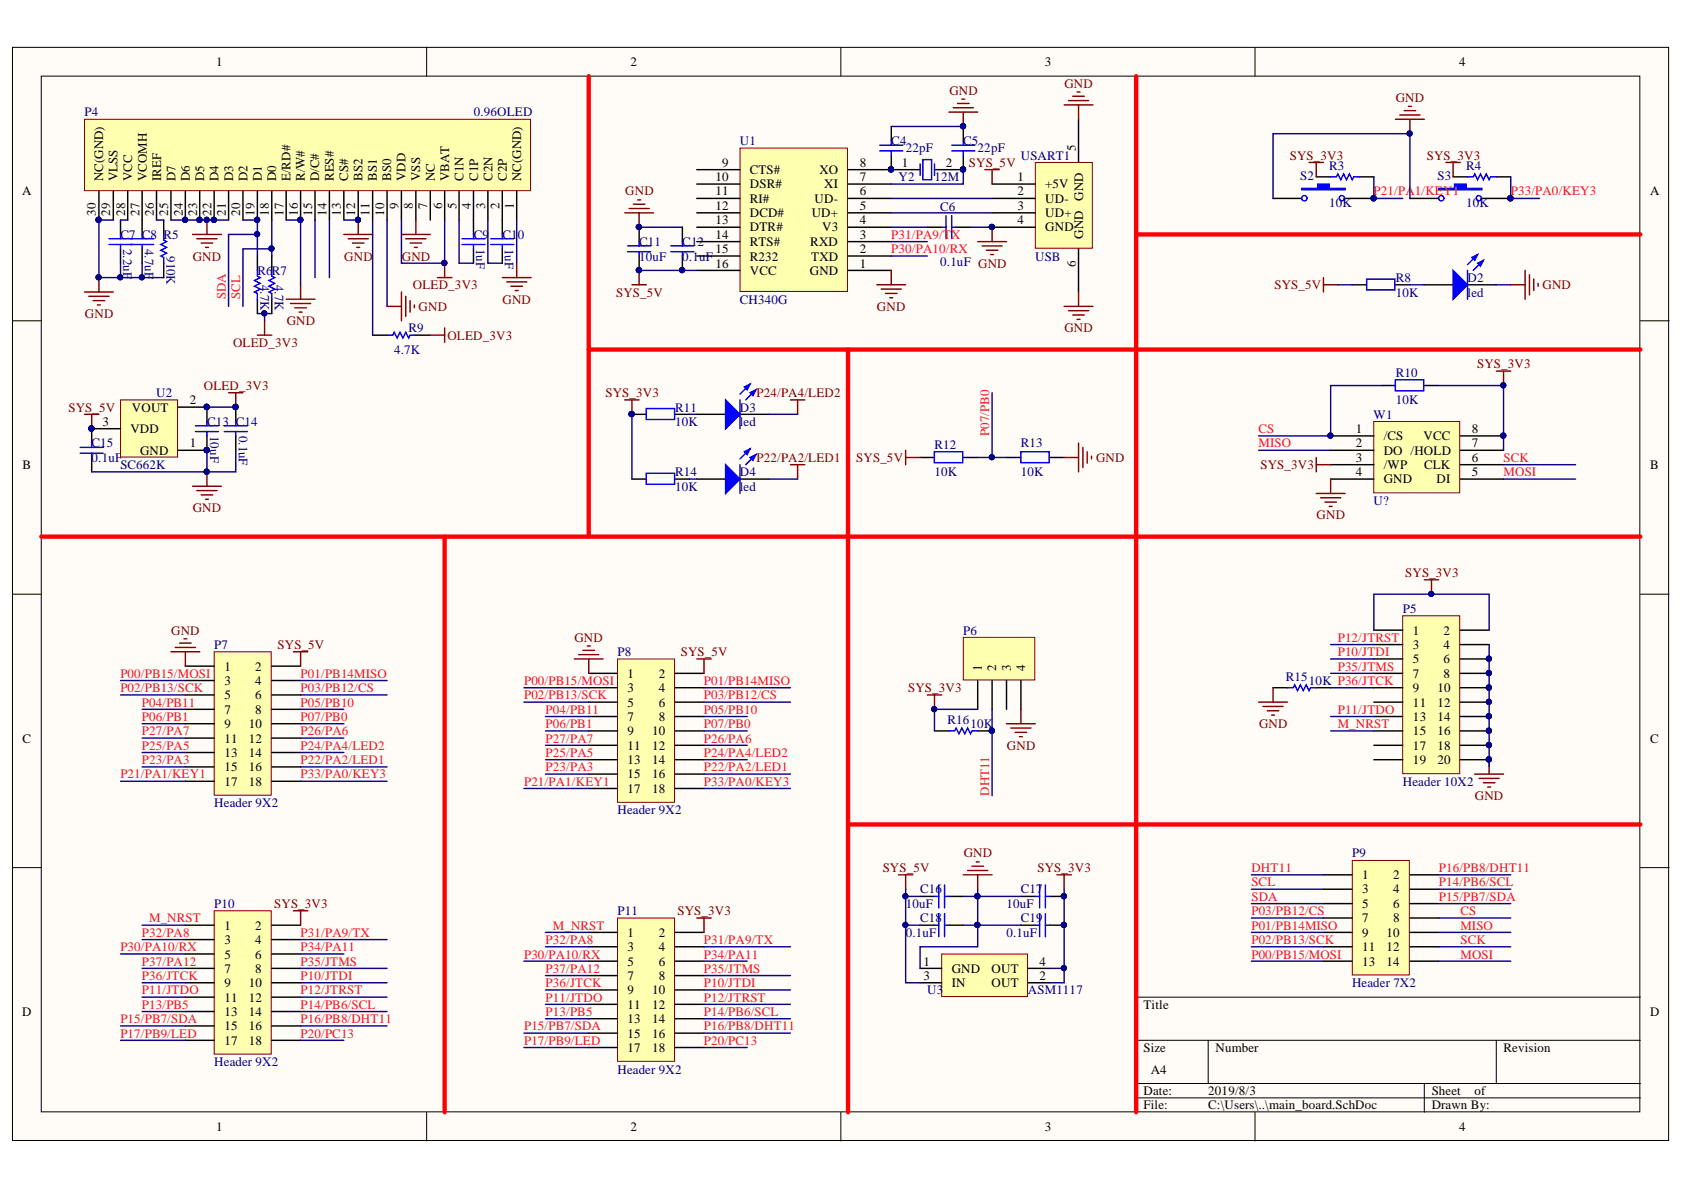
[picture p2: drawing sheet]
<svg xmlns="http://www.w3.org/2000/svg" width="297mm" height="210mm" viewBox="0 0 297 210" stroke-linecap="round" stroke-linejoin="round" font-family="sans-serif">
<defs><g id="words">
<g font-size="2.3">
<text x="38.1" y="11.7">1</text>
<text x="111.2" y="11.7">2</text>
<text x="184.3" y="11.7">3</text>
<text x="257.4" y="11.7">4</text>
<text x="127.4" y="29.4">9</text>
<text x="151.6" y="29.4">8</text>
<text x="159.1" y="29.4">1</text>
<text x="166.9" y="29.4">2</text>
<text x="189.8" y="26.6" transform="rotate(-90 189.8 26.6)">5</text>
<text x="3.9" y="34.5">A</text>
<text x="18.2" y="31.9" transform="rotate(-90 18.2 31.9)">NC(GND)</text>
<text x="20.7" y="31.9" transform="rotate(-90 20.7 31.9)">VLSS</text>
<text x="23.3" y="31.9" transform="rotate(-90 23.3 31.9)">VCC</text>
<text x="25.9" y="31.9" transform="rotate(-90 25.9 31.9)">VCOMH</text>
<text x="28.4" y="31.9" transform="rotate(-90 28.4 31.9)">IREF</text>
<text x="31" y="31.9" transform="rotate(-90 31 31.9)">D7</text>
<text x="33.5" y="31.9" transform="rotate(-90 33.5 31.9)">D6</text>
<text x="36" y="31.9" transform="rotate(-90 36 31.9)">D5</text>
<text x="38.6" y="31.9" transform="rotate(-90 38.6 31.9)">D4</text>
<text x="41.1" y="31.9" transform="rotate(-90 41.1 31.9)">D3</text>
<text x="43.6" y="31.9" transform="rotate(-90 43.6 31.9)">D2</text>
<text x="46.2" y="31.9" transform="rotate(-90 46.2 31.9)">D1</text>
<text x="48.7" y="31.9" transform="rotate(-90 48.7 31.9)">D0</text>
<text x="51.3" y="31.9" transform="rotate(-90 51.3 31.9)">E/RD#</text>
<text x="53.8" y="31.9" transform="rotate(-90 53.8 31.9)">R/W#</text>
<text x="56.3" y="31.9" transform="rotate(-90 56.3 31.9)">D/C#</text>
<text x="58.9" y="31.9" transform="rotate(-90 58.9 31.9)">RES#</text>
<text x="61.4" y="31.9" transform="rotate(-90 61.4 31.9)">CS#</text>
<text x="63.9" y="31.9" transform="rotate(-90 63.9 31.9)">BS2</text>
<text x="66.5" y="31.9" transform="rotate(-90 66.5 31.9)">BS1</text>
<text x="69" y="31.9" transform="rotate(-90 69 31.9)">BS0</text>
<text x="71.5" y="31.9" transform="rotate(-90 71.5 31.9)">VDD</text>
<text x="74.1" y="31.9" transform="rotate(-90 74.1 31.9)">VSS</text>
<text x="76.7" y="31.9" transform="rotate(-90 76.7 31.9)">NC</text>
<text x="79.2" y="31.9" transform="rotate(-90 79.2 31.9)">VBAT</text>
<text x="81.8" y="31.9" transform="rotate(-90 81.8 31.9)">C1N</text>
<text x="84.3" y="31.9" transform="rotate(-90 84.3 31.9)">C1P</text>
<text x="86.9" y="31.9" transform="rotate(-90 86.9 31.9)">C2N</text>
<text x="89.4" y="31.9" transform="rotate(-90 89.4 31.9)">C2P</text>
<text x="91.9" y="31.9" transform="rotate(-90 91.9 31.9)">NC(GND)</text>
<text x="126.2" y="31.9">10</text>
<text x="126.2" y="34.5">11</text>
<text x="132.3" y="30.7">CTS#</text>
<text x="132.3" y="33.2">DSR#</text>
<text x="132.3" y="35.7">RI#</text>
<text x="143.7" y="35.7">UD-</text>
<text x="144.5" y="30.7">XO</text>
<text x="145.4" y="33.2">XI</text>
<text x="151.6" y="34.5">6</text>
<text x="151.6" y="31.9">7</text>
<text x="179.5" y="34.5">2</text>
<text x="179.5" y="31.9">1</text>
<text x="184.4" y="35.7">UD-</text>
<text x="184.4" y="33.2">+5V</text>
<text x="191" y="35.4" transform="rotate(-90 191 35.4)">GND</text>
<text x="291.1" y="34.5">A</text>
<text x="16.9" y="38" transform="rotate(-90 16.9 38)">30</text>
<text x="19.5" y="38" transform="rotate(-90 19.5 38)">29</text>
<text x="22.1" y="38" transform="rotate(-90 22.1 38)">28</text>
<text x="24.6" y="38" transform="rotate(-90 24.6 38)">27</text>
<text x="27.1" y="38" transform="rotate(-90 27.1 38)">26</text>
<text x="29.7" y="38" transform="rotate(-90 29.7 38)">25</text>
<text x="32.2" y="38" transform="rotate(-90 32.2 38)">24</text>
<text x="34.8" y="38" transform="rotate(-90 34.8 38)">23</text>
<text x="37.3" y="38" transform="rotate(-90 37.3 38)">22</text>
<text x="39.8" y="38" transform="rotate(-90 39.8 38)">21</text>
<text x="42.4" y="38" transform="rotate(-90 42.4 38)">20</text>
<text x="44.9" y="38" transform="rotate(-90 44.9 38)">19</text>
<text x="47.4" y="38" transform="rotate(-90 47.4 38)">18</text>
<text x="50" y="38" transform="rotate(-90 50 38)">17</text>
<text x="52.5" y="38" transform="rotate(-90 52.5 38)">16</text>
<text x="55.1" y="38" transform="rotate(-90 55.1 38)">15</text>
<text x="57.6" y="38" transform="rotate(-90 57.6 38)">14</text>
<text x="60.1" y="38" transform="rotate(-90 60.1 38)">13</text>
<text x="62.7" y="38" transform="rotate(-90 62.7 38)">12</text>
<text x="65.2" y="38" transform="rotate(-90 65.2 38)">11</text>
<text x="67.7" y="38" transform="rotate(-90 67.7 38)">10</text>
<text x="70.3" y="36.9" transform="rotate(-90 70.3 36.9)">9</text>
<text x="72.8" y="36.9" transform="rotate(-90 72.8 36.9)">8</text>
<text x="75.4" y="36.9" transform="rotate(-90 75.4 36.9)">7</text>
<text x="78" y="36.9" transform="rotate(-90 78 36.9)">6</text>
<text x="80.5" y="36.9" transform="rotate(-90 80.5 36.9)">5</text>
<text x="83" y="36.9" transform="rotate(-90 83 36.9)">4</text>
<text x="85.6" y="36.9" transform="rotate(-90 85.6 36.9)">3</text>
<text x="88.1" y="36.9" transform="rotate(-90 88.1 36.9)">2</text>
<text x="90.7" y="36.9" transform="rotate(-90 90.7 36.9)">1</text>
<text x="126.2" y="37">12</text>
<text x="126.2" y="39.5">13</text>
<text x="132.3" y="38.3">DCD#</text>
<text x="132.3" y="40.8">DTR#</text>
<text x="143.2" y="38.3">UD+</text>
<text x="145" y="40.8">V3</text>
<text x="151.6" y="39.5">4</text>
<text x="151.6" y="37">5</text>
<text x="179.5" y="39.5">4</text>
<text x="179.5" y="37">3</text>
<text x="184.4" y="40.8">GND</text>
<text x="184.4" y="38.3">UD+</text>
<text x="126.2" y="42.1">14</text>
<text x="126.2" y="44.7">15</text>
<text x="126.2" y="47.2">16</text>
<text x="132.3" y="43.4">RTS#</text>
<text x="132.3" y="46">R232</text>
<text x="142.9" y="43.4">RXD</text>
<text x="143.1" y="46">TXD</text>
<text x="151.6" y="47.2">1</text>
<text x="151.6" y="44.7">2</text>
<text x="151.6" y="42.1">3</text>
<text x="189.8" y="47.1" transform="rotate(-90 189.8 47.1)">6</text>
<text x="191" y="42.1" transform="rotate(-90 191 42.1)">GND</text>
<text x="132.3" y="48.5">VCC</text>
<text x="142.8" y="48.5">GND</text>
<text x="33.5" y="71.3">2</text>
<text x="18.1" y="75.1">3</text>
<text x="23" y="76.4">VDD</text>
<text x="23.3" y="72.6">VOUT</text>
<text x="239.2" y="76.4">1</text>
<text x="244.1" y="77.7">/CS</text>
<text x="251.1" y="77.7">VCC</text>
<text x="259.6" y="76.4">8</text>
<text x="4" y="82.7">B</text>
<text x="24.7" y="80.2">GND</text>
<text x="33.5" y="78.9">1</text>
<text x="239.2" y="78.9">2</text>
<text x="239.2" y="81.5">3</text>
<text x="239.2" y="84">4</text>
<text x="244.1" y="80.2">DO /HOLD</text>
<text x="244.1" y="82.7">/WP</text>
<text x="251.2" y="82.7">CLK</text>
<text x="259.6" y="84">5</text>
<text x="259.6" y="81.5">6</text>
<text x="259.6" y="78.9">7</text>
<text x="291.1" y="82.7">B</text>
<text x="244.1" y="85.3">GND</text>
<text x="253.4" y="85.3">DI</text>
<text x="249.2" y="112">1</text>
<text x="254.6" y="112">2</text>
<text x="39.6" y="118.3">1</text>
<text x="45" y="118.3">2</text>
<text x="110.7" y="119.6">1</text>
<text x="116.2" y="119.6">2</text>
<text x="173.2" y="118.3" transform="rotate(-90 173.2 118.3)">1</text>
<text x="175.7" y="118.3" transform="rotate(-90 175.7 118.3)">2</text>
<text x="178.3" y="118.3" transform="rotate(-90 178.3 118.3)">3</text>
<text x="180.8" y="118.3" transform="rotate(-90 180.8 118.3)">4</text>
<text x="249.2" y="114.5">3</text>
<text x="249.2" y="117">5</text>
<text x="249.2" y="119.6">7</text>
<text x="254.6" y="114.5">4</text>
<text x="254.6" y="117">6</text>
<text x="254.6" y="119.6">8</text>
<text x="39.6" y="120.8">3</text>
<text x="39.6" y="123.4">5</text>
<text x="39.6" y="125.9">7</text>
<text x="45" y="120.8">4</text>
<text x="45" y="123.4">6</text>
<text x="45" y="125.9">8</text>
<text x="110.7" y="122.1">3</text>
<text x="110.7" y="124.6">5</text>
<text x="116.2" y="122.1">4</text>
<text x="116.2" y="124.6">6</text>
<text x="249.2" y="122.1">9</text>
<text x="249.2" y="124.6">11</text>
<text x="253.5" y="122.1">10</text>
<text x="253.5" y="124.6">12</text>
<text x="4" y="131">C</text>
<text x="39.6" y="128.4">9</text>
<text x="39.6" y="131">11</text>
<text x="43.9" y="128.4">10</text>
<text x="43.9" y="131">12</text>
<text x="110.7" y="127.2">7</text>
<text x="110.7" y="129.7">9</text>
<text x="115" y="129.7">10</text>
<text x="116.2" y="127.2">8</text>
<text x="249.2" y="127.2">13</text>
<text x="249.2" y="129.7">15</text>
<text x="253.5" y="127.2">14</text>
<text x="253.5" y="129.7">16</text>
<text x="291.1" y="131">C</text>
<text x="39.6" y="133.5">13</text>
<text x="39.6" y="136">15</text>
<text x="43.9" y="133.5">14</text>
<text x="43.9" y="136">16</text>
<text x="110.7" y="132.2">11</text>
<text x="110.7" y="134.8">13</text>
<text x="110.7" y="137.3">15</text>
<text x="115" y="132.2">12</text>
<text x="115" y="134.8">14</text>
<text x="115" y="137.3">16</text>
<text x="249.2" y="132.2">17</text>
<text x="249.2" y="134.8">19</text>
<text x="253.5" y="132.2">18</text>
<text x="253.5" y="134.8">20</text>
<text x="39.6" y="138.6">17</text>
<text x="43.9" y="138.6">18</text>
<text x="110.7" y="139.8">17</text>
<text x="115" y="139.8">18</text>
<text x="240.3" y="155.1">1</text>
<text x="245.8" y="155.1">2</text>
<text x="240.3" y="157.6">3</text>
<text x="240.3" y="160.1">5</text>
<text x="245.8" y="157.6">4</text>
<text x="245.8" y="160.1">6</text>
<text x="39.6" y="164">1</text>
<text x="39.6" y="166.5">3</text>
<text x="45" y="164">2</text>
<text x="45" y="166.5">4</text>
<text x="110.7" y="165.3">1</text>
<text x="110.7" y="167.8">3</text>
<text x="116.2" y="165.3">2</text>
<text x="116.2" y="167.8">4</text>
<text x="240.3" y="162.7">7</text>
<text x="240.3" y="165.3">9</text>
<text x="240.3" y="167.8">11</text>
<text x="244.6" y="165.3">10</text>
<text x="244.6" y="167.8">12</text>
<text x="245.8" y="162.7">8</text>
<text x="39.6" y="169.1">5</text>
<text x="39.6" y="171.6">7</text>
<text x="45" y="169.1">6</text>
<text x="45" y="171.6">8</text>
<text x="110.7" y="170.3">5</text>
<text x="110.7" y="172.9">7</text>
<text x="116.2" y="170.3">6</text>
<text x="116.2" y="172.9">8</text>
<text x="162.9" y="170.3">1</text>
<text x="162.9" y="172.9">3</text>
<text x="167.9" y="171.6">GND</text>
<text x="174.9" y="171.6">OUT</text>
<text x="183.4" y="170.3">4</text>
<text x="183.4" y="172.9">2</text>
<text x="240.3" y="170.3">13</text>
<text x="244.6" y="170.3">14</text>
<text x="3.9" y="179.2">D</text>
<text x="39.6" y="174.1">9</text>
<text x="39.6" y="176.7">11</text>
<text x="39.6" y="179.2">13</text>
<text x="43.9" y="174.1">10</text>
<text x="43.9" y="176.7">12</text>
<text x="43.9" y="179.2">14</text>
<text x="110.7" y="175.4">9</text>
<text x="110.7" y="177.9">11</text>
<text x="115" y="175.4">10</text>
<text x="115" y="177.9">12</text>
<text x="167.9" y="174.1">IN</text>
<text x="174.9" y="174.1">OUT</text>
<text x="201.7" y="177.9">Title</text>
<text x="291.1" y="179.2">D</text>
<text x="39.6" y="181.8">15</text>
<text x="39.6" y="184.3">17</text>
<text x="43.9" y="181.8">16</text>
<text x="43.9" y="184.3">18</text>
<text x="110.7" y="180.5">13</text>
<text x="110.7" y="183">15</text>
<text x="110.7" y="185.6">17</text>
<text x="115" y="180.5">14</text>
<text x="115" y="183">16</text>
<text x="115" y="185.6">18</text>
<text x="201.7" y="185.6">Size</text>
<text x="214.4" y="185.6">Number</text>
<text x="265.2" y="185.6">Revision</text>
<text x="203" y="189.4">A4</text>
<text x="201.7" y="193.2">Date:</text>
<text x="201.7" y="195.7">File:</text>
<text x="213.1" y="193.2">2019/8/3</text>
<text x="213.1" y="195.7">C:\Users\..\main_board.SchDoc</text>
<text x="252.5" y="193.2">Sheet</text>
<text x="252.5" y="195.7">Drawn By:</text>
<text x="260.1" y="193.2">of</text>
<text x="38.1" y="199.5">1</text>
<text x="111.2" y="199.5">2</text>
<text x="184.3" y="199.5">3</text>
<text x="257.4" y="199.5">4</text>
</g>
<g font-size="2.3" fill="#800000">
<text x="167.5" y="16.7">GND</text>
<text x="187.7" y="15.5">GND</text>
<text x="246.2" y="18">GND</text>
<text x="170.9" y="29.4">SYS_5V</text>
<text x="227.5" y="28.1">SYS_3V3</text>
<text x="251.7" y="28.1">SYS_3V3</text>
<text x="110.3" y="34.5">GND</text>
<text x="34" y="46">GND</text>
<text x="60.7" y="46">GND</text>
<text x="70.9" y="46">GND</text>
<text x="72.8" y="51">OLED_3V3</text>
<text x="88.6" y="53.6">GND</text>
<text x="108.7" y="52.3">SYS_5V</text>
<text x="224.8" y="51">SYS_5V</text>
<text x="272.1" y="51">GND</text>
<text x="15" y="56.1">GND</text>
<text x="50.6" y="57.4">GND</text>
<text x="73.8" y="54.8">GND</text>
<text x="78.9" y="59.9">OLED_3V3</text>
<text x="154.7" y="54.8">GND</text>
<text x="187.7" y="58.6">GND</text>
<text x="41.1" y="61.2">OLED_3V3</text>
<text x="260.6" y="65">SYS_3V3</text>
<text x="35.9" y="68.8">OLED_3V3</text>
<text x="106.8" y="70.1">SYS_3V3</text>
<text x="133.5" y="70.1">P24/PA4/LED2</text>
<text x="12.1" y="72.6">SYS_5V</text>
<text x="133.5" y="81.5">P22/PA2/LED1</text>
<text x="151" y="81.5">SYS_5V</text>
<text x="193.3" y="81.5">GND</text>
<text x="222.3" y="82.7">SYS_3V3</text>
<text x="34" y="90.3">GND</text>
<text x="232.2" y="91.6">GND</text>
<text x="247.9" y="101.7">SYS_3V3</text>
<text x="30.2" y="112">GND</text>
<text x="101.3" y="113.2">GND</text>
<text x="49" y="114.5">SYS_5V</text>
<text x="120.1" y="115.8">SYS_5V</text>
<text x="160.2" y="122.1">SYS_3V3</text>
<text x="222.1" y="128.4">GND</text>
<text x="177.6" y="132.2">GND</text>
<text x="260.1" y="141.1">GND</text>
<text x="155.7" y="153.8">SYS_5V</text>
<text x="170" y="151.2">GND</text>
<text x="183" y="153.8">SYS_3V3</text>
<text x="48.4" y="160.1">SYS_3V3</text>
<text x="119.5" y="161.4">SYS_3V3</text>
</g>
<g font-size="2.3" fill="#000080">
<text x="14.9" y="20.5">P4</text>
<text x="83.6" y="20.5">0.96OLED</text>
<text x="130.5" y="25.6">U1</text>
<text x="157.2" y="25.6">C4</text>
<text x="159.8" y="26.9">22pF</text>
<text x="169.9" y="25.6">C5</text>
<text x="172.4" y="26.9">22pF</text>
<text x="180.1" y="28.1">USART1</text>
<text x="234.4" y="29.9">R3</text>
<text x="258.6" y="29.9">R4</text>
<text x="158.5" y="31.9">Y2</text>
<text x="164.8" y="31.9">12M</text>
<text x="229.4" y="31.7">S2</text>
<text x="253.5" y="31.7">S3</text>
<text x="165.8" y="37.3">C6</text>
<text x="234.4" y="36.5">10K</text>
<text x="258.6" y="36.5">10K</text>
<text x="21.2" y="42.1">C7 C8 R5</text>
<text x="21.7" y="43.9" transform="rotate(90 21.7 43.9)">2.2uF</text>
<text x="25.5" y="43.9" transform="rotate(90 25.5 43.9)">4.7uF</text>
<text x="29.3" y="45.1" transform="rotate(90 29.3 45.1)">910K</text>
<text x="83.6" y="42.1">C9</text>
<text x="84" y="43.9" transform="rotate(90 84 43.9)">1uF</text>
<text x="88.6" y="42.1">C1</text>
<text x="89.1" y="43.9" transform="rotate(90 89.1 43.9)">1uF</text>
<text x="91.3" y="42.1">0</text>
<text x="112.7" y="46">10uF</text>
<text x="112.7" y="43.4">C11</text>
<text x="120.3" y="46">0.1uF</text>
<text x="120.3" y="43.4">C12</text>
<text x="165.8" y="47">0.1uF GND</text>
<text x="182.6" y="46">USB</text>
<text x="45.4" y="48.5">R6R7</text>
<text x="45.9" y="50.2" transform="rotate(90 45.9 50.2)">4.7K</text>
<text x="48.5" y="50.2" transform="rotate(90 48.5 50.2)">4.7K</text>
<text x="130.5" y="53.6">CH340G</text>
<text x="246.2" y="52.3">10K</text>
<text x="246.2" y="49.8">R8</text>
<text x="258.9" y="49.8">D2</text>
<text x="258.9" y="52.3">l</text>
<text x="259.6" y="52.3">ed</text>
<text x="72.1" y="58.6">R9</text>
<text x="69.5" y="62.4">4.7K</text>
<text x="27.6" y="70.1">U2</text>
<text x="246.2" y="71.3">10K</text>
<text x="246.2" y="66.5">R10</text>
<text x="36.5" y="75.1">C13 C14</text>
<text x="37" y="76.9" transform="rotate(90 37 76.9)">10uF</text>
<text x="42.1" y="76.9" transform="rotate(90 42.1 76.9)">0.1uF</text>
<text x="119.1" y="75.1">10K</text>
<text x="119.1" y="72.6">R11</text>
<text x="130.5" y="72.6">D3</text>
<text x="130.5" y="75.1">l</text>
<text x="131.2" y="75.1">ed</text>
<text x="242.3" y="73.9">W1</text>
<text x="16.2" y="81.5">0.1uF</text>
<text x="16.2" y="78.9">C15</text>
<text x="21.2" y="82.7">SC662K</text>
<text x="119.1" y="84">R14</text>
<text x="130.5" y="84">D4</text>
<text x="164.8" y="84">10K</text>
<text x="164.8" y="79.2">R12</text>
<text x="180.1" y="84">10K</text>
<text x="180.1" y="78.9">R13</text>
<text x="119.1" y="86.5">10K</text>
<text x="130.5" y="86.5">l</text>
<text x="131.2" y="86.5">ed</text>
<text x="242.3" y="89.1">U?</text>
<text x="169.9" y="112">P6</text>
<text x="247.5" y="108.2">P5</text>
<text x="37.8" y="114.5">P7</text>
<text x="108.9" y="115.8">P8</text>
<text x="226.8" y="120.1">R15</text>
<text x="230.9" y="120.8">10K P36/JTCK</text>
<text x="167.1" y="127.7">R16</text>
<text x="171.2" y="128.4">10K</text>
<text x="37.8" y="142.4">Header 9X2</text>
<text x="108.9" y="143.6">Header 9X2</text>
<text x="247.5" y="138.6">Header 10X2</text>
<text x="238.5" y="151.2">P9</text>
<text x="37.8" y="160.1">P10</text>
<text x="108.9" y="161.4">P11</text>
<text x="159.8" y="160.1">10uF</text>
<text x="162.3" y="157.6">C16</text>
<text x="177.5" y="160.1">10uF</text>
<text x="180.1" y="157.6">C17</text>
<text x="159.8" y="165.3">0.1uF</text>
<text x="162.3" y="162.7">C18</text>
<text x="177.5" y="165.3">0.1uF</text>
<text x="180.1" y="162.7">C19</text>
<text x="163.6" y="175.4">U3</text>
<text x="181.3" y="175.4">ASM1117</text>
<text x="238.5" y="174.1">Header 7X2</text>
<text x="37.8" y="188.1">Header 9X2</text>
<text x="108.9" y="189.4">Header 9X2</text>
</g>
<g font-size="2.3" fill="#ee0e22">
<text x="242.3" y="34.5">P21/PA1/KEY1</text>
<text x="266.5" y="34.5">P33/PA0/KEY3</text>
<text x="157.2" y="44.7">P30/PA10/RX</text>
<text x="157.2" y="42.1">P31/PA9/TX</text>
<text x="39.8" y="52.8" transform="rotate(-90 39.8 52.8)">SDA</text>
<text x="42.4" y="52.8" transform="rotate(-90 42.4 52.8)">SCL</text>
<text x="174.5" y="76.9" transform="rotate(-90 174.5 76.9)">P07/PB0</text>
<text x="222" y="76.4">CS</text>
<text x="222" y="78.9">MISO</text>
<text x="265.2" y="81.5">SCK</text>
<text x="265.2" y="84">MOSI</text>
<text x="236" y="113.2">P12/JTRST</text>
<text x="21.2" y="119.6">P00/PB15/MOSI</text>
<text x="53" y="119.6">P01/PB14MISO</text>
<text x="236" y="118.3">P35/JTMS</text>
<text x="236" y="115.8">P10/JTDI</text>
<text x="21.2" y="122.1">P02/PB13/SCK</text>
<text x="25" y="124.6">P04/PB11</text>
<text x="53" y="122.1">P03/PB12/CS</text>
<text x="53" y="124.6">P05/PB10</text>
<text x="92.4" y="120.8">P00/PB15/MOSI</text>
<text x="92.4" y="123.4">P02/PB13/SCK</text>
<text x="96.2" y="125.9">P04/PB11</text>
<text x="124.2" y="120.8">P01/PB14MISO</text>
<text x="124.2" y="123.4">P03/PB12/CS</text>
<text x="124.2" y="125.9">P05/PB10</text>
<text x="236" y="125.9">P11/JTDO</text>
<text x="25" y="127.2">P06/PB1</text>
<text x="25" y="129.7">P27/PA7</text>
<text x="53" y="127.2">P07/PB0</text>
<text x="53" y="129.7">P26/PA6</text>
<text x="96.2" y="128.4">P06/PB1</text>
<text x="96.2" y="131">P27/PA7</text>
<text x="124.2" y="128.4">P07/PB0</text>
<text x="124.2" y="131">P26/PA6</text>
<text x="236" y="128.4">M_NRST</text>
<text x="21.2" y="137.3">P21/PA1/KEY1</text>
<text x="25" y="132.2">P25/PA5</text>
<text x="25" y="134.8">P23/PA3</text>
<text x="53" y="132.2">P24/PA4/LED2</text>
<text x="53" y="134.8">P22/PA2/LED1</text>
<text x="53" y="137.3">P33/PA0/KEY3</text>
<text x="96.2" y="133.5">P25/PA5</text>
<text x="96.2" y="136">P23/PA3</text>
<text x="124.2" y="133.5">P24/PA4/LED2</text>
<text x="124.2" y="136">P22/PA2/LED1</text>
<text x="92.4" y="138.6">P21/PA1/KEY1</text>
<text x="124.2" y="138.6">P33/PA0/KEY3</text>
<text x="174.5" y="140.3" transform="rotate(-90 174.5 140.3)">DHT11</text>
<text x="220.7" y="153.8">DHT11</text>
<text x="253.8" y="153.8">P16/PB8/DHT11</text>
<text x="220.7" y="161.4">P03/PB12/CS</text>
<text x="220.7" y="158.9">SDA</text>
<text x="220.7" y="156.3">SCL</text>
<text x="253.8" y="158.9">P15/PB7/SDA</text>
<text x="253.8" y="156.3">P14/PB6/SCL</text>
<text x="257.6" y="161.4">CS</text>
<text x="21.2" y="167.8">P30/PA10/RX</text>
<text x="25" y="165.3">P32/PA8</text>
<text x="26.3" y="162.7">M_NRST</text>
<text x="53" y="165.3">P31/PA9/TX</text>
<text x="53" y="167.8">P34/PA11</text>
<text x="96.2" y="166.5">P32/PA8</text>
<text x="97.5" y="164">M_NRST</text>
<text x="124.2" y="166.5">P31/PA9/TX</text>
<text x="220.7" y="164">P01/PB14MISO</text>
<text x="220.7" y="166.5">P02/PB13/SCK</text>
<text x="257.6" y="164">MISO</text>
<text x="257.6" y="166.5">SCK</text>
<text x="25" y="170.3">P37/PA12</text>
<text x="25" y="172.9">P36/JTCK</text>
<text x="53" y="170.3">P35/JTMS</text>
<text x="53" y="172.9">P10/JTDI</text>
<text x="92.4" y="169.1">P30/PA10/RX</text>
<text x="96.2" y="171.6">P37/PA12</text>
<text x="124.2" y="169.1">P34/PA11</text>
<text x="124.2" y="171.6">P35/JTMS</text>
<text x="220.7" y="169.1">P00/PB15/MOSI</text>
<text x="257.6" y="169.1">MOSI</text>
<text x="25" y="175.4">P11/JTDO</text>
<text x="25" y="177.9">P13/PB5</text>
<text x="53" y="175.4">P12/JTRST</text>
<text x="53" y="177.9">P14/PB6/SCL</text>
<text x="96.2" y="174.1">P36/JTCK</text>
<text x="96.2" y="176.7">P11/JTDO</text>
<text x="96.2" y="179.2">P13/PB5</text>
<text x="124.2" y="174.1">P10/JTDI</text>
<text x="124.2" y="176.7">P12/JTRST</text>
<text x="124.2" y="179.2">P14/PB6/SCL</text>
<text x="21.2" y="180.5">P15/PB7/SDA</text>
<text x="21.2" y="183">P17/PB9/LED</text>
<text x="53" y="180.5">P16/PB8/DHT11</text>
<text x="53" y="183">P20/PC13</text>
<text x="92.4" y="181.8">P15/PB7/SDA</text>
<text x="92.4" y="184.3">P17/PB9/LED</text>
<text x="124.2" y="181.8">P16/PB8/DHT11</text>
<text x="124.2" y="184.3">P20/PC13</text>
</g>
</g></defs>
<g fill="#fffcf8" stroke="#000" stroke-width=".18">
<path d="M2.2 8.4h292.1v192.8h-292.1z"/>
<path d="M7.3 13.4h281.9v182.7h-281.9z"/>
</g>
<g fill="none" stroke="#000" stroke-width=".18">
<path d="M75.3 8.4v5M148.3 8.4v5M221.4 8.4v5M2.2 56.6h5.1M289.3 56.6h5.1M2.2 104.8h5.1M289.3 104.8h5.1M2.2 153h5.1M289.3 153h5.1M289.3 175.9h-88.9v20.3M75.3 196.2v5.1M148.3 196.2v5.1"/>
<path d="M200.4 183.5h88.9M200.4 191.1h88.9M200.4 193.7h88.9M213.1 183.5v7.6M221.4 196.2v5.1M251.2 191.1v5.1M263.9 183.5v7.6"/>
</g>
<path d="M14.9 21h78.7v12.6h-78.7z" fill="#ffffb0" stroke="#800000" stroke-width=".18"/>
<g fill="none" stroke="#000" stroke-width=".25">
<path d="M17.4 33.7v5.1M20 33.7v5.1M21.3 38.8v2.6M22.5 33.7v5.1M25.1 33.7v7.7M27.6 33.7v5.1M28.9 38.8v2.6M30.2 33.7v5.1M32.7 33.7v5.1M35.2 33.7v5.1M37.8 33.7v5.1M40.3 33.7v5.1"/>
<path d="M42.9 33.7v5.1M45.4 33.7v5.1M47.9 33.7v5.1M50.5 33.7v5.1M53 33.7v5.1M55.6 33.7v5.1M58.1 33.7v5.1M60.6 33.7v5.1M63.2 33.7v5.1M65.7 33.7v5.1M68.3 33.7v5.1M70.8 33.7v5.1"/>
<path d="M73.4 33.7v5.1M75.9 33.7v5.1M78.4 33.7v5.1M81 33.7v5.1M83.5 33.7v7.7M86.1 33.7v5.1M88.6 33.7v7.7M91.1 33.7v5.1M21.3 43.9v2.5M25.1 43.9v2.5M28.9 46.4v2.6M45.4 45.2v2.5"/>
<path d="M45.4 52.8v2.5M47.9 45.2v2.5M47.9 52.8v2.5M65.7 59.1h2.6M73.4 59.1h2.5M83.5 43.9v2.5M88.6 43.9v2.5M16.2 75.6v2.6M36.5 71.8v2.5M36.5 76.9v2.5M16.2 80.7v2.5"/>
</g>
<g fill="#000080" stroke="#000080" stroke-width=".18">
<circle cx="63.1" cy="38.8" r=".46"/>
<circle cx="53" cy="38.8" r=".46"/>
<circle cx="45.3" cy="38.8" r=".46"/>
<circle cx="37.7" cy="38.8" r=".47"/>
<circle cx="35.2" cy="38.8" r=".46"/>
<circle cx="32.6" cy="38.8" r=".46"/>
<circle cx="17.4" cy="38.8" r=".47"/>
<circle cx="16.1" cy="75.6" r=".46"/>
<circle cx="41.5" cy="71.8" r=".46"/>
<circle cx="78.4" cy="46.4" r=".47"/>
<circle cx="36.4" cy="38.8" r=".46"/>
<circle cx="17.4" cy="48.9" r=".46"/>
<circle cx="36.4" cy="79.4" r=".46"/>
<circle cx="36.4" cy="71.8" r=".46"/>
</g>
<g fill="none" stroke="#00f" stroke-width=".25">
<path d="M19.2 42.1h7.9M19.2 43.1h7.9M21.3 41.4v.7M21.3 43.1v.8M25.1 41.4v.7M25.1 43.1v.8M28.9 41.4v1l.5 .2-1 .5 1 .5-1 .5 1 .6-1 .5 .5 .2v1M45.4 47.7v1l.5 .3-1 .5 1 .5-1 .5 1 .5-1 .5 .5 .3v1M47.9 47.7v1l.5 .3-1 .5 1 .5-1 .5 1 .5-1 .5 .5 .3v1M68.3 59.1h1l.2-.5 .5 1 .6-1 .5 1 .5-1 .5 1 .2-.5h1.1M81.5 42.1h4M81.5 43.1h4"/>
<path d="M83.5 41.4v.7M83.5 43.1v.8M86.6 42.1h4M86.6 43.1h4M88.6 41.4v.7M88.6 43.1v.8M14.1 78.9h4.1M14.1 79.9h4.1M16.2 78.2v.7M16.2 79.9v.8M34.5 75.1h4M34.5 76.1h4"/>
<path d="M36.5 74.3v.8M36.5 76.1v.8"/>
</g>
<g fill="none" stroke="#800000" stroke-width=".25">
<path d="M36.5 38.8v2.6M63.2 38.8v2.6M73.4 38.8v2.6M14.9 51.5h5.1M15.7 52.3h3.5M16.4 53h2.1M17.2 53.8h.5M17.4 49v2.5M34 41.4h5M34.7 42.1h3.6M35.5 42.9h2M36.3 43.6h.5"/>
<path d="M45.4 59.1h2.5M46.7 56.6v2.5M60.6 41.4h5.1M61.4 42.1h3.6M62.2 42.9h2M62.9 43.6h.5M68.3 54h2.5M70.8 41.4h5.1M70.8 51.5v5.1M71.6 42.1h3.5M71.6 52.3v3.5M72.3 42.9h2.1"/>
<path d="M72.3 53v2.1M73.1 43.6h.5M73.1 53.8v.5M75.9 59.1h2.5M77.2 49h2.5M78.4 46.4v2.6M78.4 57.9v2.5M88.6 49h5.1M89.4 49.7h3.5M90.1 50.5h2.1M90.9 51.3h.5M91.1 46.4v2.6"/>
<path d="M14.9 73.1h2.5M16.2 73.1v2.5M40.3 69.3h2.6M41.6 69.3v2.5"/>
</g>
<path d="M21.3 70.5h10v10.1h-10z" fill="#ffffb0" stroke="#800000" stroke-width=".18"/>
<path d="M16.2 75.6h5.1M31.4 71.8h5.1M31.4 79.4h5.1M41.6 71.8v2.5M41.6 76.9v2.5" fill="none" stroke="#000" stroke-width=".25"/>
<g fill="#000080" stroke="#000080" stroke-width=".18">
<circle cx="36.4" cy="71.8" r=".46"/>
<circle cx="36.4" cy="79.4" r=".46"/>
<circle cx="16.1" cy="75.6" r=".46"/>
<circle cx="41.5" cy="71.8" r=".46"/>
<circle cx="36.4" cy="83.2" r=".46"/>
</g>
<path d="M39.6 75.1h4M39.6 76.1h4M41.6 74.3v.8M41.6 76.1v.8" fill="none" stroke="#00f" stroke-width=".25"/>
<path d="M34 85.8h5M34.7 86.5h3.6M35.5 87.3h2M36.3 88.1h.5M36.5 83.2v2.6" fill="none" stroke="#800000" stroke-width=".25"/>
<path d="M130.5 26.1h19v25.3h-19z" fill="#ffffb0" stroke="#800000" stroke-width=".18"/>
<g fill="none" stroke="#000" stroke-width=".25">
<path d="M122.9 37.5h7.6M122.9 35h7.6M122.9 32.5h7.6M122.9 29.9h7.6M149.6 37.5h7.6M149.6 35h7.6M149.6 32.5h7.6M149.6 29.9h7.6M122.9 47.7h7.6M122.9 45.2h7.6M122.9 42.6h7.6M122.9 40.1h7.6"/>
<path d="M149.6 47.7h7.6M149.6 45.2h7.6M149.6 42.6h7.6M149.6 40.1h7.6"/>
</g>
<circle cx="157.2" cy="29.9" r=".46" fill="#000080" stroke="#000080" stroke-width=".18"/>
<path d="M182.6 28.7h10.1v15.1h-10.1z" fill="#ffffb0" stroke="#800000" stroke-width=".18"/>
<g fill="none" stroke="#000" stroke-width=".25">
<path d="M157.2 22.3v2.6M157.2 27.4v2.5h5.1M169.9 22.3v2.6M169.9 27.4v2.5h-5.1M175 37.5h7.6M175 35h7.6M175 32.5h7.6M190.2 21v7.7M112.7 40.1v2.5M112.7 45.2v2.5M120.4 40.1v2.5M120.4 45.2v2.5"/>
<path d="M163.6 40.1h2.5M168.6 40.1h2.6M175 40.1h7.6M190.2 43.9v7.6"/>
</g>
<g fill="#000080" stroke="#000080" stroke-width=".18">
<circle cx="174.9" cy="40" r=".46"/>
<circle cx="169.9" cy="22.3" r=".46"/>
<circle cx="169.9" cy="29.9" r=".46"/>
<circle cx="157.2" cy="29.9" r=".46"/>
<circle cx="112.7" cy="47.6" r=".46"/>
<circle cx="120.3" cy="47.6" r=".46"/>
<circle cx="112.7" cy="40" r=".46"/>
</g>
<g fill="none" stroke="#00f" stroke-width=".25">
<path d="M155.2 26.6h4M155.2 25.6h4M157.2 24.9v.7M157.2 26.6v.8M162.3 28.9v2M162.8 28.2h1.5v3.5h-1.5zM164.8 28.9v2M166.9 38.1v4M167.9 38.1v4M167.9 26.6h4M167.9 25.6h4M169.9 24.9v.7"/>
<path d="M169.9 26.6v.8M110.7 44.4h4.1M110.7 43.4h4.1M112.7 42.6v.8M112.7 44.4v.8M118.3 44.4h4.1M118.3 43.4h4.1M120.4 42.6v.8M120.4 44.4v.8M166.1 40.1h.8M167.9 40.1h.7"/>
</g>
<g fill="none" stroke="#800000" stroke-width=".25">
<path d="M167.4 19.8h5.1M168.1 19h3.6M168.9 18.3h2M169.7 17.5h.5M169.9 19.8v2.5M187.7 18.5h5.1M188.5 17.7h3.5M189.2 17h2.1M190 16.2h.5M190.2 18.5v2.5M110.2 37.5h5.1M111 36.8h3.5"/>
<path d="M111.7 36h2.1M112.5 35.3h.5M112.7 37.5v2.6M173.7 29.9h2.6M175 29.9v2.6M111.5 50.2h2.5M112.7 47.7v2.5M154.7 50.2h5M155.4 51h3.6M156.2 51.8h2M157 52.5h.5M157.2 47.7v2.5"/>
<path d="M172.5 42.6h5M173.2 43.4h3.6M174 44.1h2M174.7 44.9h.6M175 40.1v2.5M187.7 54h5.1M188.5 54.8h3.5M189.2 55.6h2.1M190 56.3h.5M190.2 51.5v2.5"/>
</g>
<path d="M37.8 115h10v25.3h-10z" fill="#ffffb0" stroke="#800000" stroke-width=".18"/>
<g fill="none" stroke="#000" stroke-width=".25">
<path d="M32.7 117.5h5.1M47.9 117.5h5.1M32.7 120h5.1M32.7 122.6h5.1M32.7 125.1h5.1M32.7 127.7h5.1M32.7 130.2h5.1M32.7 132.7h5.1M32.7 135.3h5.1M32.7 137.8h5.1M47.9 120h5.1M47.9 122.6h5.1"/>
<path d="M47.9 125.1h5.1M47.9 127.7h5.1M47.9 130.2h5.1M47.9 132.7h5.1M47.9 135.3h5.1M47.9 137.8h5.1"/>
</g>
<path d="M37.8 160.7h10v25.2h-10z" fill="#ffffb0" stroke="#800000" stroke-width=".18"/>
<g fill="none" stroke="#000" stroke-width=".25">
<path d="M248.7 35h5.1M261.4 35h5.1M32.7 163.2h5.1M32.7 165.7h5.1M32.7 168.3h5.1M32.7 170.8h5.1M32.7 173.3h5.1M32.7 175.9h5.1M32.7 178.4h5.1M47.9 163.2h5.1M47.9 165.7h5.1M47.9 168.3h5.1"/>
<path d="M47.9 170.8h5.1M47.9 173.3h5.1M47.9 175.9h5.1M47.9 178.4h5.1M32.7 181h5.1M32.7 183.5h5.1M47.9 181h5.1M47.9 183.5h5.1"/>
</g>
<path d="M50.5 52.8h5.1M51.2 53.5h3.6M52 54.3h2M52.8 55.1h.5M53 50.2v2.6" fill="none" stroke="#800000" stroke-width=".25"/>
<circle cx="266.4" cy="35" r=".47" fill="#000080" stroke="#000080" stroke-width=".18"/>
<path d="M253.8 33.2h2.8v-.7h2v.7h2.8v.3h-7.6z" fill-rule="evenodd" fill="#00f"/>
<g fill="none" stroke="#00f" stroke-width=".25">
<path d="M253.8 33.2h2.8v-.7h2v.7h2.8v.3h-7.6z"/>
<circle cx="254.2" cy="35" r=".46"/>
<circle cx="260.8" cy="35" r=".46"/>
</g>
<g fill="#000080" stroke="#000080" stroke-width=".18">
<circle cx="266.4" cy="35" r=".47"/>
<circle cx="242.3" cy="35" r=".46"/>
</g>
<path d="M224.5 35h5.1M237.3 35h5" fill="none" stroke="#000" stroke-width=".25"/>
<path d="M229.6 33.2h2.8v-.7h2.1v.7h2.8v.3h-7.7z" fill-rule="evenodd" fill="#00f"/>
<g fill="none" stroke="#00f" stroke-width=".25">
<path d="M229.6 33.2h2.8v-.7h2.1v.7h2.8v.3h-7.7zM234.7 31.2h1l.3-.5 .5 1 .5-1 .5 1 .5-1 .5 1 .3-.5h1M258.9 31.2h1l.2-.5 .5 1 .5-1 .5 1 .6-1 .5 1 .2-.5h1M241.1 49.2h4.9v1.9h-4.9z"/>
<circle cx="230.1" cy="35" r=".47"/>
<circle cx="236.7" cy="35" r=".47"/>
</g>
<g fill="#000080" stroke="#000080" stroke-width=".18">
<circle cx="242.3" cy="35" r=".46"/>
<circle cx="266.4" cy="35" r=".47"/>
<circle cx="248.6" cy="23.5" r=".46"/>
</g>
<path d="M232.2 31.2h2.5M239.8 31.2h2.5M256.3 31.2h2.6M263.9 31.2h2.6M238.5 50.2h2.6M246.1 50.2h2.6M251.2 50.2h5.1M258.9 50.2h5" fill="none" stroke="#000" stroke-width=".25"/>
<path d="M247.7 19.5h2M248.4 18.8h.5M230.9 28.7h2.5M232.2 28.7v2.5M246.1 21h5.1M246.9 20.3h3.6M248.7 21v2.6M255 28.7h2.6M256.3 28.7v2.5M233.4 49v2.5M233.4 50.2h2.6" fill="none" stroke="#800000" stroke-width=".25"/>
<path d="M256.3 47.7l2.6 2.5-2.6 2.6z" fill="#00f"/>
<path d="M256.3 47.7l2.6 2.5-2.6 2.6zM260.6 44.9l-1.7 1.8M261.6 45.9l-1.7 1.8" fill="none" stroke="#00f" stroke-width=".25"/>
<path d="M260.6 46.4l1-.5-.5 1z" fill="#00f"/>
<path d="M260.6 46.4l1-.5-.5 1z" fill="none" stroke="#00f" stroke-width=".25"/>
<path d="M259.6 45.4l1-.5-.5 1z" fill="#00f"/>
<path d="M258.9 47.7v5.1M259.6 45.4l1-.5-.5 1z" fill="none" stroke="#00f" stroke-width=".25"/>
<g fill="none" stroke="#800000" stroke-width=".25">
<path d="M266.5 50.2h2.5M269 47.7v5.1M269.8 48.5v3.5M270.5 49.2v2.1M271.3 50v.5M30.2 115h5M30.9 114.2h3.6M31.7 113.4h2M32.4 112.7h.5M32.7 115v2.5M51.8 115h2.5M53 115v2.5"/>
<path d="M51.8 160.7h2.5M53 160.7v2.5"/>
</g>
<path d="M103.8 13.4v81.3M200.4 13.4v182.8M7.3 94.7h282" fill="none" stroke="#f00" stroke-width=".76"/>
<path d="M108.9 116.2h10.1v25.3h-10.1z" fill="#ffffb0" stroke="#800000" stroke-width=".18"/>
<g fill="none" stroke="#000" stroke-width=".25">
<path d="M103.8 118.8h5.1M119.1 118.8h5.1M103.8 121.3h5.1M103.8 123.8h5.1M103.8 126.4h5.1M103.8 128.9h5.1M103.8 131.5h5.1M103.8 134h5.1M103.8 136.5h5.1M103.8 139.1h5.1M119.1 121.3h5.1M119.1 123.8h5.1"/>
<path d="M119.1 126.4h5.1M119.1 128.9h5.1M119.1 131.5h5.1M119.1 134h5.1M119.1 136.5h5.1M119.1 139.1h5.1"/>
</g>
<path d="M108.9 161.9h10.1v25.3h-10.1z" fill="#ffffb0" stroke="#800000" stroke-width=".18"/>
<g fill="none" stroke="#000" stroke-width=".25">
<path d="M103.8 164.5h5.1M103.8 167h5.1M103.8 169.5h5.1M103.8 172.1h5.1M103.8 174.6h5.1M103.8 177.2h5.1M103.8 179.7h5.1M119.1 164.5h5.1M119.1 167h5.1M119.1 169.5h5.1M119.1 172.1h5.1M119.1 174.6h5.1"/>
<path d="M119.1 177.2h5.1M119.1 179.7h5.1M103.8 182.2h5.1M103.8 184.8h5.1M119.1 182.2h5.1M119.1 184.8h5.1"/>
</g>
<path d="M101.3 116.2h5.1M102.1 115.5h3.5M102.8 114.7h2.1M103.6 113.9h.5M103.8 116.2v2.6M122.9 116.2h2.5M124.2 116.2v2.6M122.9 161.9h2.5M124.2 161.9v2.6" fill="none" stroke="#800000" stroke-width=".25"/>
<path d="M149.6 61.7v134.5M78.4 94.7v101.5" fill="none" stroke="#f00" stroke-width=".76"/>
<path d="M169.9 112.4h12.6v7.5h-12.6z" fill="#ffffb0" stroke="#800000" stroke-width=".18"/>
<path d="M172.5 120v5.1M175 120v5.1M177.5 120v5.1M180.1 120v5.1" fill="none" stroke="#000" stroke-width=".25"/>
<path d="M163.6 122.6h2.5M164.8 122.6v2.5M177.5 127.7h5.1M178.3 128.4h3.6M179.1 129.2h2M179.8 129.9h.5M180.1 125.1v2.6" fill="none" stroke="#800000" stroke-width=".25"/>
<circle cx="164.8" cy="125.1" r=".46" fill="#000080" stroke="#000080" stroke-width=".18"/>
<path d="M242.3 74.3h15.2v12.6h-15.2z" fill="#ffffb0" stroke="#800000" stroke-width=".18"/>
<g fill="none" stroke="#000" stroke-width=".25">
<path d="M234.7 76.9h7.6M234.7 79.4h7.6M243.6 68h2.5M251.2 68h2.6M257.6 76.9h7.6M257.6 79.4h7.6M234.7 82h7.6M234.7 84.5h7.6M257.6 82h7.6M257.6 84.5h7.6M162.3 158.1h2.5M167.4 158.1h2.5"/>
<path d="M180.1 158.1h2.5M185.2 158.1h2.5M162.3 163.2h2.5M167.4 163.2h2.5M180.1 163.2h2.5M185.2 163.2h2.5"/>
</g>
<g fill="#000080" stroke="#000080" stroke-width=".18">
<circle cx="234.7" cy="76.8" r=".46"/>
<circle cx="265.2" cy="76.8" r=".46"/>
<circle cx="187.6" cy="158.1" r=".46"/>
<circle cx="187.7" cy="163.1" r=".46"/>
</g>
<g fill="none" stroke="#00f" stroke-width=".25">
<path d="M246.1 67h5v1.9h-5zM164.8 158.1h.8M165.6 156.1v4M166.6 156.1v4M166.6 158.1h.8M182.6 158.1h.8M183.4 156.1v4M184.4 158.1h.8M184.4 156.1v4M164.8 163.2h.8M165.6 161.2v4M166.6 161.2v4"/>
<path d="M166.6 163.2h.8M182.6 163.2h.8M183.4 161.2v4M184.4 163.2h.8M184.4 161.2v4"/>
</g>
<path d="M158.5 154.3h2.5M159.7 154.3v2.5M169.9 154.3h5.1M170.7 153.5h3.5M171.4 152.8h2.1M172.2 152h.5M172.5 154.3v2.5" fill="none" stroke="#800000" stroke-width=".25"/>
<path d="M166.1 168.3h15.1v7.5h-15.1z" fill="#ffffb0" stroke="#800000" stroke-width=".18"/>
<path d="M162.3 170.8h3.8M162.3 173.3h3.8M181.3 170.8h3.9M181.3 173.3h3.9" fill="none" stroke="#000" stroke-width=".25"/>
<path d="M263.9 65.5h2.6M265.2 65.5v2.5M232.2 80.7v2.5M232.2 82h2.5M232.2 87h5.1M232.9 87.8h3.6M233.7 88.6h2M234.5 89.3h.5M234.7 84.5v2.5M186.4 154.3h2.6M187.7 154.3v2.5" fill="none" stroke="#800000" stroke-width=".25"/>
<circle cx="265.1" cy="68" r=".46" fill="#000080" stroke="#000080" stroke-width=".18"/>
<path d="M238.5 151.8h10.1v20.2h-10.1z" fill="#ffffb0" stroke="#800000" stroke-width=".18"/>
<g fill="none" stroke="#000" stroke-width=".25">
<path d="M224.5 121.3h2.6M232.2 121.3h2.5M233.4 154.3h5.1M233.4 156.8h5.1M233.4 159.4h5.1M248.7 154.3h5.1M248.7 156.8h5.1M248.7 159.4h5.1M233.4 161.9h5.1M233.4 164.5h5.1M233.4 167h5.1M233.4 169.5h5.1"/>
<path d="M248.7 161.9h5.1M248.7 164.5h5.1M248.7 167h5.1M248.7 169.5h5.1"/>
</g>
<path d="M227.1 121.3h1l.3-.5 .5 1 .5-1 .5 1 .5-1 .5 1 .3-.5h1" fill="none" stroke="#00f" stroke-width=".25"/>
<path d="M251.2 102.3h2.6M252.5 102.3v2.5M222 123.8h5.1M222.8 124.6h3.5M223.5 125.4h2.1M224.3 126.1h.5M224.5 121.3v2.5M260.1 136.5h5.1M260.9 137.3h3.5M261.6 138.1h2.1M262.4 138.8h.5M262.7 134v2.5" fill="none" stroke="#800000" stroke-width=".25"/>
<g fill="#000080" stroke="#000080" stroke-width=".18">
<circle cx="252.5" cy="104.8" r=".46"/>
<circle cx="262.6" cy="134" r=".46"/>
</g>
<path d="M247.4 108.6h10.1v27.9h-10.1z" fill="#ffffb0" stroke="#800000" stroke-width=".18"/>
<g fill="none" stroke="#000" stroke-width=".25">
<path d="M111.5 73.1h2.5M119.1 73.1h2.5M122.9 73.1h5.1M130.5 73.1h5.1M242.3 111.2h5.1M242.3 113.7h5.1M242.3 116.2h5.1M242.3 118.8h5.1M257.6 111.2h5.1M257.6 113.7h5.1M257.6 116.2h5.1M257.6 118.8h5.1"/>
<path d="M242.3 121.3h5.1M242.3 123.8h5.1M242.3 126.4h5.1M242.3 128.9h5.1M242.3 131.5h5.1M242.3 134h5.1M257.6 121.3h5.1M257.6 123.8h5.1M257.6 126.4h5.1M257.6 128.9h5.1M257.6 131.5h5.1M257.6 134h5.1"/>
</g>
<g fill="#000080" stroke="#000080" stroke-width=".18">
<circle cx="262.6" cy="116.2" r=".46"/>
<circle cx="262.6" cy="118.7" r=".46"/>
<circle cx="262.6" cy="121.3" r=".46"/>
<circle cx="262.6" cy="123.8" r=".46"/>
<circle cx="262.6" cy="126.3" r=".46"/>
<circle cx="262.6" cy="128.9" r=".46"/>
<circle cx="262.6" cy="131.4" r=".46"/>
<circle cx="262.6" cy="134" r=".46"/>
<circle cx="111.4" cy="73" r=".46"/>
</g>
<path d="M114 72.1h5v1.9h-5z" fill="none" stroke="#00f" stroke-width=".25"/>
<path d="M128 70.5l2.5 2.6-2.5 2.5z" fill="#00f"/>
<path d="M128 70.5l2.5 2.6-2.5 2.5zM132.3 67.7l-1.8 1.8M133.3 68.8l-1.8 1.7" fill="none" stroke="#00f" stroke-width=".25"/>
<path d="M132.3 69.3l1-.5-.5 1z" fill="#00f"/>
<path d="M132.3 69.3l1-.5-.5 1z" fill="none" stroke="#00f" stroke-width=".25"/>
<path d="M131.3 68.3l1-.6-.5 1.1z" fill="#00f"/>
<path d="M130.5 70.5v5.1M131.3 68.3l1-.6-.5 1.1zM114 83.5h5v1.9h-5z" fill="none" stroke="#00f" stroke-width=".25"/>
<path d="M111.5 84.5h2.5M119.1 84.5h2.5M122.9 84.5h5.1M130.5 84.5h5.1" fill="none" stroke="#000" stroke-width=".25"/>
<path d="M128 82l2.5 2.5-2.5 2.5z" fill="#00f"/>
<path d="M132.3 79.2l-1.8 1.7M128 82l2.5 2.5-2.5 2.5zM133.3 80.2l-1.8 1.8" fill="none" stroke="#00f" stroke-width=".25"/>
<path d="M132.3 80.7l1-.5-.5 1z" fill="#00f"/>
<path d="M132.3 80.7l1-.5-.5 1z" fill="none" stroke="#00f" stroke-width=".25"/>
<path d="M131.3 79.7l1-.5-.5 1z" fill="#00f"/>
<path d="M131.3 79.7l1-.5-.5 1zM164.8 79.7h5v1.9h-5zM180.1 79.7h5v1.9h-5zM130.5 82v5M167.4 128.9h1l.2-.5 .6 1 .5-1 .5 1 .5-1 .5 1 .2-.5h1.1" fill="none" stroke="#00f" stroke-width=".25"/>
<path d="M200.4 41.4h88.9M103.8 61.7h185.5M149.6 145.4h139.7" fill="none" stroke="#f00" stroke-width=".76"/>
<path d="M162.3 80.7h2.5M169.9 80.7h2.6M177.5 80.7h2.6M185.2 80.7h2.5M164.8 128.9h2.6M172.5 128.9h2.5" fill="none" stroke="#000" stroke-width=".25"/>
<g fill="none" stroke="#800000" stroke-width=".25">
<path d="M110.2 70.5h2.5M111.5 70.5v2.6M139.4 70.5h2.6M140.7 70.5v2.6M159.7 79.4v2.6M190.2 78.2v5M191 78.9v3.6M191.8 79.7v2M139.4 82h2.6M140.7 82v2.5M159.7 80.7h2.6M187.7 80.7h2.5"/>
<path d="M192.5 80.4v.5"/>
</g>
<g fill="#000080" stroke="#000080" stroke-width=".18">
<circle cx="111.4" cy="73" r=".46"/>
<circle cx="174.9" cy="128.9" r=".46"/>
<circle cx="78.4" cy="46.4" r=".47"/>
<circle cx="17.4" cy="38.8" r=".47"/>
<circle cx="17.4" cy="48.9" r=".46"/>
<circle cx="21.2" cy="48.9" r=".46"/>
<circle cx="25" cy="48.9" r=".46"/>
<circle cx="36.4" cy="79.4" r=".46"/>
<circle cx="36.4" cy="83.2" r=".46"/>
<circle cx="41.5" cy="71.8" r=".46"/>
<circle cx="36.4" cy="71.8" r=".46"/>
<circle cx="32.6" cy="38.8" r=".46"/>
<circle cx="35.2" cy="38.8" r=".46"/>
<circle cx="36.4" cy="38.8" r=".46"/>
<circle cx="37.7" cy="38.8" r=".47"/>
<circle cx="47.9" cy="43.8" r=".46"/>
<circle cx="46.6" cy="55.3" r=".46"/>
<circle cx="169.9" cy="29.9" r=".46"/>
<circle cx="169.9" cy="22.3" r=".46"/>
<circle cx="120.3" cy="47.6" r=".46"/>
<circle cx="112.7" cy="47.6" r=".46"/>
<circle cx="112.7" cy="40" r=".46"/>
<circle cx="174.9" cy="40" r=".46"/>
<circle cx="63.1" cy="38.8" r=".46"/>
<circle cx="53" cy="38.8" r=".46"/>
<circle cx="45.3" cy="38.8" r=".46"/>
<circle cx="45.3" cy="41.3" r=".46"/>
<circle cx="266.4" cy="35" r=".47"/>
<circle cx="242.3" cy="35" r=".46"/>
<circle cx="248.6" cy="23.5" r=".46"/>
<circle cx="172.4" cy="163.1" r=".46"/>
<circle cx="172.4" cy="158.1" r=".47"/>
<circle cx="159.7" cy="158.1" r=".46"/>
<circle cx="187.6" cy="158.1" r=".46"/>
<circle cx="187.7" cy="163.1" r=".46"/>
<circle cx="159.7" cy="163.1" r=".46"/>
<circle cx="187.7" cy="170.8" r=".46"/>
<circle cx="265.1" cy="68" r=".46"/>
<circle cx="265.2" cy="76.8" r=".46"/>
<circle cx="234.7" cy="76.8" r=".46"/>
<circle cx="262.6" cy="116.2" r=".46"/>
<circle cx="262.6" cy="118.7" r=".46"/>
<circle cx="262.6" cy="121.3" r=".46"/>
<circle cx="262.6" cy="123.8" r=".46"/>
<circle cx="262.6" cy="126.3" r=".46"/>
<circle cx="262.6" cy="128.9" r=".46"/>
<circle cx="262.6" cy="131.4" r=".46"/>
<circle cx="262.6" cy="134" r=".46"/>
<circle cx="252.5" cy="104.8" r=".46"/>
<circle cx="174.9" cy="80.6" r=".46"/>
<circle cx="164.8" cy="125.1" r=".46"/>
</g>
<g fill="none" stroke="#11037f" stroke-width=".25">
<path d="M20 38.8h-2.6v10.2h11.5M21.3 38.8h1.2M27.6 38.8h1.3M30.2 38.8h10.1M42.9 38.8h2.5v6.4M47.9 38.8v6.4M50.5 38.8h2.5v11.4M55.6 38.8v10.2M58.1 38.8v10.2M60.6 38.8h2.6M65.7 38.8v20.3M68.3 38.8v15.2"/>
<path d="M70.8 38.8v7.6h7.6v-7.6M81 38.8v7.6h2.5M86.1 38.8v7.6h2.5M91.1 38.8v7.6M157.2 37.5h17.8M157.2 35h17.8M157.2 22.3h12.7M169.9 29.9v2.6h-12.7M224.5 35v-11.4h24.2v11.4M242.3 31.2v3.8h5.1M266.5 31.2v3.8h5.1M21.3 46.4v2.6"/>
<path d="M25.1 46.4v2.6M45.4 55.3h1.3v1.3M45.4 41.4h-5.1v12.6M46.7 55.3h1.2M47.9 43.9h-5v10.1M112.7 47.7h10.2M112.7 40.1h7.7M157.2 45.2h6.4M157.2 42.6h6.4M157.2 40.1h6.4M171.2 40.1h3.8M236 50.2h2.5"/>
<path d="M248.7 50.2h2.5M263.9 50.2h2.6M36.5 79.4v3.8M36.5 71.8h5.1M41.6 79.4v3.8h-25.4M111.5 73.1v11.4M121.6 73.1h1.3M135.6 73.1h5.1M175 69.3v11.4M222 79.4h12.7M243.6 68h-8.9v8.9h-12.7M253.8 68h11.4v11.4"/>
<path d="M121.6 84.5h1.3M135.6 84.5h5.1M172.5 80.7h5M265.2 82h12.7M265.2 84.5h12.7M234.7 113.7h7.6M234.7 116.2h7.6M234.7 118.8h7.6M242.3 111.2v-6.4h20.4v6.4M262.7 113.7v21.6M21.3 120h11.4M21.3 122.6h11.4"/>
<path d="M21.3 137.8h11.4M25.1 125.1h7.6M25.1 127.7h7.6M25.1 130.2h7.6M25.1 132.7h7.6M25.1 135.3h7.6M53 120h15.3M53 122.6h15.3M53 125.1h7.6M53 127.7h7.6M53 130.2h7.6M53 132.7h7.6"/>
<path d="M53 135.3h15.3M53 137.8h15.3M92.4 121.3h11.4M92.4 123.8h11.4M92.4 139.1h11.4M96.2 126.4h7.6M96.2 128.9h7.6M96.2 131.5h7.6M96.2 134h7.6M96.2 136.5h7.6M124.2 121.3h15.2M124.2 123.8h15.2"/>
<path d="M124.2 126.4h7.6M124.2 128.9h7.6M124.2 131.5h7.6M124.2 134h7.6M124.2 136.5h15.2M124.2 139.1h15.2M172.5 125.1h-7.7v3.8M175 125.1v15.2M234.7 121.3h7.6M234.7 126.4h7.6M234.7 128.9h7.6M159.7 156.8v16.5h2.6"/>
<path d="M159.7 158.1h2.6M169.9 158.1h10.2M172.5 156.8v10.2h-10.2v3.8M187.7 156.8v16.5h-2.5M220.7 159.4h12.7M220.7 156.8h12.7M220.7 154.3h12.7M253.8 159.4h12.7M253.8 156.8h12.7M253.8 154.3h12.7M21.3 168.3h11.4M25.1 165.7h7.6"/>
<path d="M25.1 170.8h7.6M25.1 173.3h7.6M25.1 175.9h7.6M25.1 178.4h7.6M25.1 163.2h7.6M53 165.7h15.3M53 168.3h7.6M53 170.8h15.3M53 173.3h15.3M53 175.9h15.3M53 178.4h15.3M92.4 169.5h11.4"/>
<path d="M96.2 167h7.6M96.2 172.1h7.6M96.2 174.6h7.6M96.2 177.2h7.6M96.2 179.7h7.6M96.2 164.5h7.6M124.2 167h15.2M124.2 169.5h7.6M124.2 172.1h15.2M124.2 174.6h15.2M124.2 177.2h15.2M124.2 179.7h15.2"/>
<path d="M159.7 163.2h2.6M169.9 163.2h10.2M185.2 170.8h2.5M220.7 167h12.7M220.7 169.5h12.7M220.7 161.9h12.7M220.7 164.5h12.7M253.8 167h12.7M253.8 169.5h12.7M253.8 161.9h12.7M253.8 164.5h12.7M21.3 181h11.4"/>
<path d="M21.3 183.5h11.4M53 181h15.3M53 183.5h7.6M92.4 182.2h11.4M92.4 184.8h11.4M124.2 182.2h15.2M124.2 184.8h7.6"/>
</g>
<use href="#words"/>
</svg>
